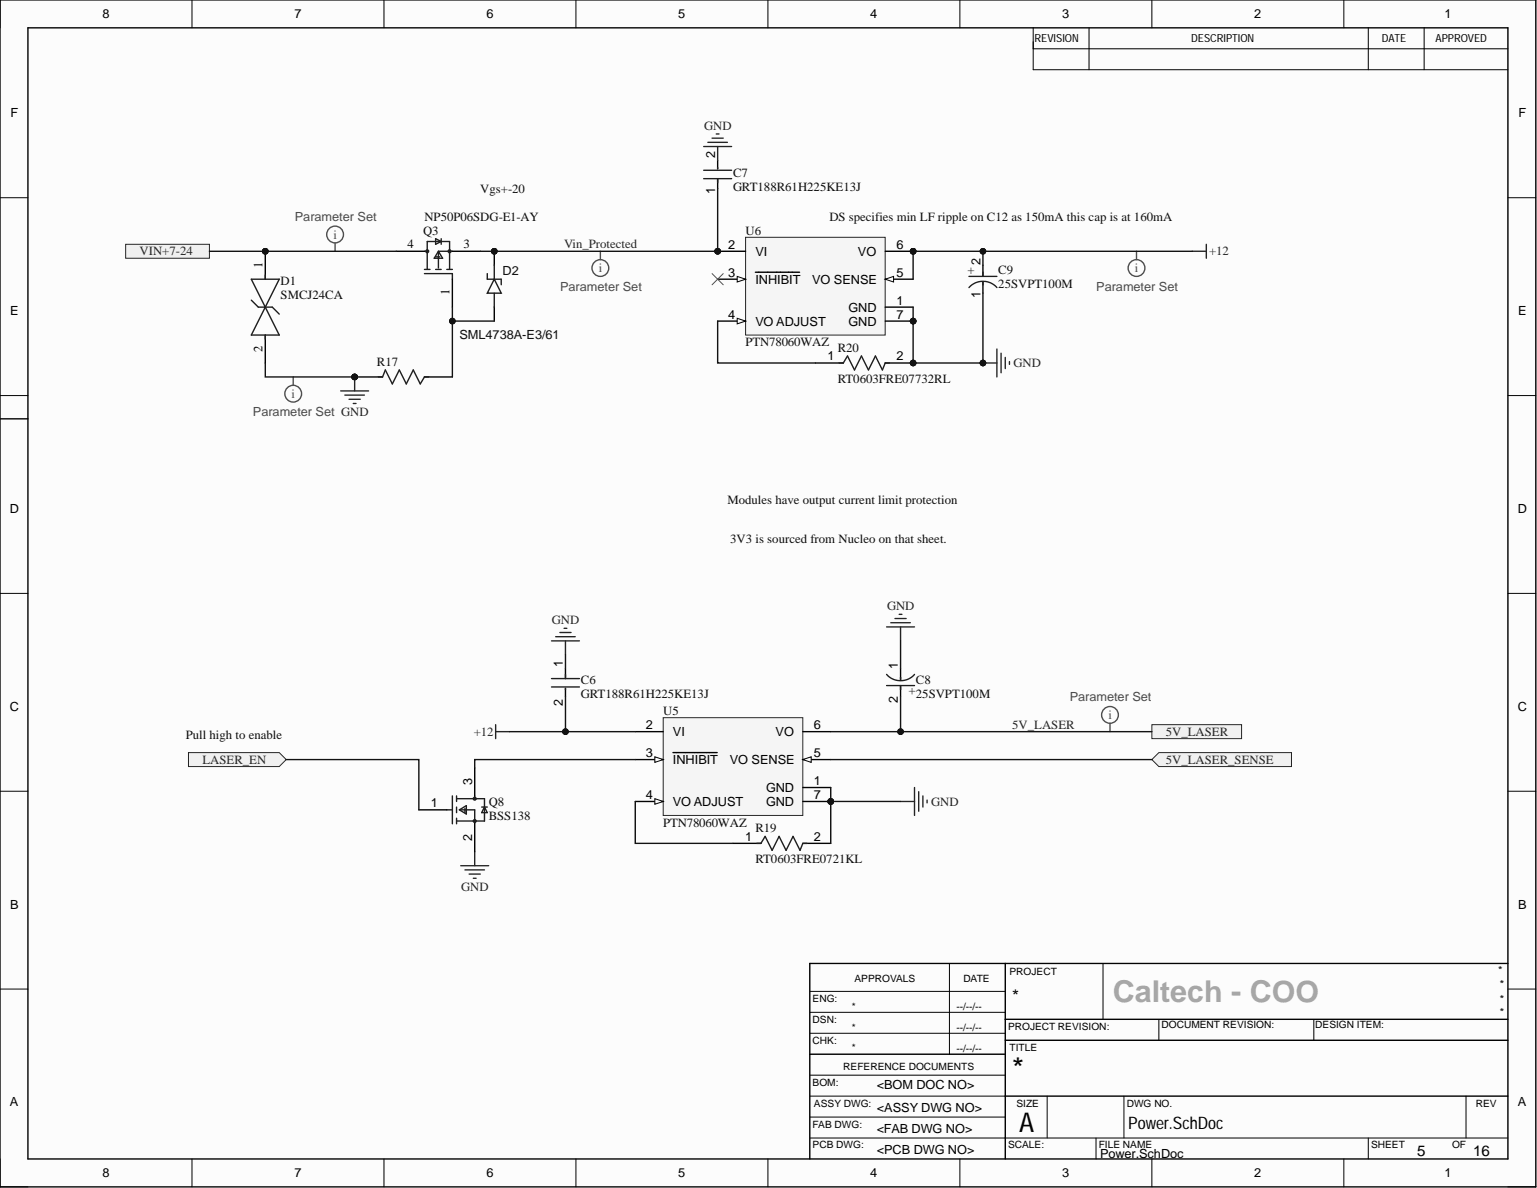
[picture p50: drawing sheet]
<svg xmlns="http://www.w3.org/2000/svg" width="279mm" height="216mm" viewBox="0 0 279 216" stroke-linecap="round" stroke-linejoin="round" font-family="sans-serif">
<defs><g id="words">
<text font-size="5.5" fill="#a6a6a6" x="202.3" y="182.1">Caltech - COO</text>
<text font-size="5.5" x="184" y="196">*</text>
<text font-size="4.9" x="185.3" y="205.8">A</text>
<text font-size="3.2" x="184" y="182">*</text>
<text font-size="3.1" x="205.1" y="205.1">Power.SchDoc</text>
<g font-size="2.7">
<text x="257.6" y="210">5</text>
<text x="267.8" y="210">16</text>
</g>
<g font-size="2.3">
<text x="18.6" y="3.3">8</text>
<text x="53.5" y="3.3">7</text>
<text x="88.4" y="3.3">6</text>
<text x="123.3" y="3.3">5</text>
<text x="158.2" y="3.3">4</text>
<text x="193.1" y="3.3">3</text>
<text x="228" y="3.3">2</text>
<text x="262.6" y="3.3">1</text>
<text x="1.9" y="21.3">F</text>
<text x="276" y="21.3">F</text>
<text x="130" y="28.7" transform="rotate(-90 130 28.7)">2</text>
<text x="130" y="35.3" transform="rotate(-90 130 35.3)">1</text>
<text x="74.1" y="45.2">4</text>
<text x="84.3" y="45.2">3</text>
<text x="132.4" y="45.2">2</text>
<text x="137.3" y="46.5">VI</text>
<text x="156" y="46.5">VO</text>
<text x="162.9" y="45.2">6</text>
<text x="47.7" y="48.7" transform="rotate(-90 47.7 48.7)">1</text>
<text x="81.7" y="53.6" transform="rotate(-90 81.7 53.6)">1</text>
<text x="132.4" y="50.3">3</text>
<text x="137.3" y="51.5">INHIBIT</text>
<text x="147.6" y="51.5">VO SENSE</text>
<text x="162.9" y="50.3">5</text>
<text x="178.2" y="48.2" transform="rotate(-90 178.2 48.2)">2</text>
<text x="1.9" y="57.3">E</text>
<text x="132.4" y="57.9">4</text>
<text x="137.3" y="59.2">VO ADJUST</text>
<text x="154.2" y="56.6">GND</text>
<text x="154.2" y="59.2">GND</text>
<text x="162.9" y="55.4">1</text>
<text x="162.9" y="57.9">7</text>
<text x="178.2" y="54.1" transform="rotate(-90 178.2 54.1)">1</text>
<text x="276" y="57.3">E</text>
<text x="47.7" y="64" transform="rotate(-90 47.7 64)">2</text>
<text x="150.4" y="65.5">1</text>
<text x="162.9" y="65.5">2</text>
<text x="1.8" y="93.2">D</text>
<text x="275.9" y="93.2">D</text>
<text x="102.3" y="121.3" transform="rotate(-90 102.3 121.3)">1</text>
<text x="163.2" y="121.5" transform="rotate(-90 163.2 121.5)">1</text>
<text x="1.8" y="129.2">C</text>
<text x="102.3" y="128.3" transform="rotate(-90 102.3 128.3)">2</text>
<text x="163.2" y="127.8" transform="rotate(-90 163.2 127.8)">2</text>
<text x="275.9" y="129.2">C</text>
<text x="117.4" y="132.5">2</text>
<text x="117.4" y="137.6">3</text>
<text x="122.3" y="133.8">VI</text>
<text x="141" y="133.8">VO</text>
<text x="148" y="137.6">5</text>
<text x="148" y="132.5">6</text>
<text x="85.8" y="142.6" transform="rotate(-90 85.8 142.6)">3</text>
<text x="122.3" y="138.8">INHIBIT</text>
<text x="132.7" y="138.8">VO SENSE</text>
<text x="139.3" y="143.9">GND</text>
<text x="148" y="142.7">1</text>
<text x="78.3" y="146.7">1</text>
<text x="117.4" y="145.2">4</text>
<text x="122.3" y="146.5">VO ADJUST</text>
<text x="139.3" y="146.5">GND</text>
<text x="148" y="145.2">7</text>
<text x="85.8" y="152.9" transform="rotate(-90 85.8 152.9)">2</text>
<text x="135.4" y="152.8">1</text>
<text x="148" y="152.8">2</text>
<text x="1.9" y="165.1">B</text>
<text x="276" y="165.1">B</text>
<text x="159.4" y="198">&lt;BOM DOC NO&gt;</text>
<text x="1.8" y="201.1">A</text>
<text x="159.4" y="202">&lt;ASSY DWG NO&gt;</text>
<text x="275.9" y="201.1">A</text>
<text x="159.4" y="209.7">&lt;PCB DWG NO&gt;</text>
<text x="159.4" y="205.8">&lt;FAB DWG NO&gt;</text>
<text x="18.6" y="214">8</text>
<text x="53.5" y="214">7</text>
<text x="88.4" y="214">6</text>
<text x="123.3" y="214">5</text>
<text x="158.2" y="214">4</text>
<text x="193.1" y="214">3</text>
<text x="200" y="210.4">Power.SchDoc</text>
<text x="228" y="214">2</text>
<text x="262.6" y="214">1</text>
</g>
<g font-size="2.3" fill="#262626">
<text x="128" y="23.6">GND</text>
<text x="25.4" y="46.4">VIN+7-24</text>
<text x="102.5" y="45.2">Vin_Protected</text>
<text x="219.8" y="46.4">+12</text>
<text x="184.3" y="66.7">GND</text>
<text x="100.3" y="113.4">GND</text>
<text x="161.3" y="110.9">GND</text>
<text x="86.1" y="133.7">+12</text>
<text x="184" y="132.5">5V_LASER</text>
<text x="211.9" y="133.7">5V_LASER</text>
<text x="36.8" y="138.8">LASER_EN</text>
<text x="211.9" y="138.8">5V_LASER_SENSE</text>
<text x="169.3" y="146.4">GND</text>
<text x="83.8" y="161.9">GND</text>
</g>
<g font-size="2.3" fill="#0e0e0e">
<text x="87.3" y="35">Vgs+-20</text>
<text x="133.2" y="32.2">C7</text>
<text x="133.2" y="34.8">GRT188R61H225KE13J</text>
<text x="77.2" y="40.1">NP50P06SDG-E1-AY</text>
<text x="150.8" y="40.1">DS specifies min LF ripple on C12 as 150mA this cap is at 160mA</text>
<text x="76.9" y="42.6">Q3</text>
<text x="135.5" y="42.6">U6</text>
<text x="51" y="51.8">D1</text>
<text x="91.4" y="50">D2</text>
<text x="175.9" y="49.7">+</text>
<text x="181.5" y="49.7">C9</text>
<text x="181.5" y="52.3">25SVPT100M</text>
<text x="51" y="54.3">SMCJ24CA</text>
<text x="83.5" y="61.7">SML4738A-E3/61</text>
<text x="135.5" y="62.9">PTN78060WAZ</text>
<text x="152.3" y="63.9">R20</text>
<text x="68.5" y="66.5">R17</text>
<text x="152.3" y="69.5">RT0603FRE07732RL</text>
<text x="132.2" y="91.6">Modules have output current limit protection</text>
<text x="132.7" y="98.7">3V3 is sourced from Nucleo on that sheet.</text>
<text x="105.6" y="124.3">C6</text>
<text x="166.5" y="125.1" transform="rotate(-180 166.5 125.1)">+</text>
<text x="166.5" y="124.3">C8</text>
<text x="105.6" y="126.9">GRT188R61H225KE13J</text>
<text x="120.6" y="129.9">U5</text>
<text x="166.5" y="126.9">25SVPT100M</text>
<text x="33.8" y="134.2">Pull high to enable</text>
<text x="88.8" y="146.4">Q8</text>
<text x="88.8" y="149">BSS138</text>
<text x="120.6" y="150.2">PTN78060WAZ</text>
<text x="137.3" y="151.2">R19</text>
<text x="137.3" y="156.8">RT0603FRE0721KL</text>
</g>
<g font-size="2.3" fill="#4c4c4c">
<text x="53.6" y="40.1">Parameter Set</text>
<text x="60.6" y="43.4">i</text>
<text x="101.8" y="52.8">Parameter Set</text>
<text x="108.8" y="49.5">i</text>
<text x="199.3" y="52.8">Parameter Set</text>
<text x="206.3" y="49.5">i</text>
<text x="46" y="75.7">Parameter Set GND</text>
<text x="53" y="72.3">i</text>
<text x="194.5" y="127.4">Parameter Set</text>
<text x="201.5" y="130.7">i</text>
</g>
<g font-size="2">
<text x="188.1" y="7.7">REVISION</text>
<text x="216.5" y="7.7">DESCRIPTION</text>
<text x="251.2" y="7.7">DATE</text>
<text x="261" y="7.7">APPROVED</text>
<text x="272.3" y="177">*</text>
<text x="272.6" y="179.6">*</text>
<text x="272.6" y="182.3">*</text>
<text x="272.6" y="184.6">*</text>
</g>
<g font-size="1.8">
<text x="155.3" y="178.5">APPROVALS</text>
<text x="175.1" y="178.5">DATE</text>
<text x="183.5" y="177.3">PROJECT</text>
<text x="147.7" y="182.1">ENG:</text>
<text x="147.7" y="185.9">DSN:</text>
<text x="154.8" y="183.6">*</text>
<text x="173.9" y="183.6">--/--/--</text>
<text x="147.7" y="189.7">CHK:</text>
<text x="154.8" y="187.4">*</text>
<text x="154.8" y="191">*</text>
<text x="173.9" y="187.4">--/--/--</text>
<text x="173.9" y="191.2">--/--/--</text>
<text x="183.2" y="187.1">PROJECT REVISION:</text>
<text x="183.5" y="191">TITLE</text>
<text x="211.2" y="186.9">DOCUMENT REVISION:</text>
<text x="239.1" y="186.9">DESIGN ITEM:</text>
<text x="147.7" y="197.3">BOM:</text>
<text x="153.3" y="194.5">REFERENCE DOCUMENTS</text>
<text x="148" y="201.1">ASSY DWG:</text>
<text x="184.8" y="201.1">SIZE</text>
<text x="204.8" y="201.1">DWG NO.</text>
<text x="268.3" y="201.1">REV</text>
<text x="147.7" y="204.9">FAB DWG:</text>
<text x="147.7" y="208.7">PCB DWG:</text>
<text x="183.2" y="208.7">SCALE:</text>
<text x="199.7" y="208.7">FILE NAME</text>
<text x="249.2" y="208.7">SHEET</text>
<text x="264" y="208.7">OF</text>
</g>
</g></defs>
<g fill="#fcfcfc">
<path d="M0 0h279.2v215.7h-279.2z" fill-rule="evenodd"/>
<path d="M5.1 5.1h269v205.5h-269z" fill-rule="evenodd"/>
</g>
<g fill="none" stroke="#000" stroke-width=".18">
<path d="M0 0v5.1M34.9 0v5.1M69.8 0v5.1M104.7 0v5.1M139.6 0v5.1M174.5 0v5.1M209.4 0v5.1M244.3 0v5.1M187.8 5.1v7.6h86.3M187.8 8.9h86.3M198 5.1v7.6M248.7 5.1v7.6"/>
<path d="M258.9 5.1v7.6M0 35.9h5.1M274.1 35.9h5.1M0 71.9h5.1M274.1 71.9h5.1M0 107.8h5.1M274.1 107.8h5.1M0 143.8h5.1M274.1 143.8h5.1M0 179.7h5.1M172.6 175.1v16.5M200.5 175.1v10.1"/>
<path d="M274.1 179.7h5.1M147.2 184h35.5M147.2 180.2h35.5M147.2 187.8h35.5M147.2 199.2h35.5M147.2 195.4h35.5M190.4 199.2v7.6M204.3 199.2v7.6M210.7 185.2v3.9M238.8 185.2v3.9M266.5 199.2v7.6M0 210.6v5.1h5.1"/>
<path d="M34.9 210.6v5.1M69.8 210.6v5.1M104.7 210.6v5.1M139.6 210.6v5.1M147.2 206.8h126.9M147.2 203h35.5M174.5 210.6v5.1M199.2 206.8v3.8M209.4 210.6v5.1M244.3 210.6v5.1M248.7 206.8v3.8M274.1 215.7h5.1"/>
</g>
<path d="M0 0h279.2v215.7h-279.2zM5.1 5.1h269v205.5h-269zM0 76.1h5.1M182.7 175.1v35.5M274.1 175.1h-126.9v35.5M147.2 191.6h35.5M182.7 185.2h91.4M182.7 189.1h91.4M182.7 199.2h91.4" fill="none" stroke="#000" stroke-width=".25"/>
<path d="M209.4 131.7h16.3v2.5h-16.3z" fill-rule="evenodd" fill="#f0f0f0"/>
<path d="M209.4 131.7h16.3v2.5h-16.3z" fill="none" stroke="#262626" stroke-width=".18"/>
<path d="M34.3 136.8h16.5l1.2 1.2-1.2 1.3h-16.5z" fill-rule="evenodd" fill="#f0f0f0"/>
<path d="M34.3 136.8h16.5l1.2 1.2-1.2 1.3h-16.5z" fill="none" stroke="#262626" stroke-width=".18"/>
<path d="M22.8 44.4h15.3v2.5h-15.3z" fill-rule="evenodd" fill="#f0f0f0"/>
<path d="M22.8 44.4h15.3v2.5h-15.3z" fill="none" stroke="#262626" stroke-width=".18"/>
<circle cx="130.5" cy="45.7" r=".51" fill="#0e0e0e"/>
<circle cx="130.5" cy="45.7" r=".51" fill="none" stroke="#0e0e0e" stroke-width=".18"/>
<circle cx="166" cy="45.7" r=".51" fill="#0e0e0e"/>
<circle cx="166" cy="45.7" r=".51" fill="none" stroke="#0e0e0e" stroke-width=".18"/>
<circle cx="166" cy="58.4" r=".51" fill="#0e0e0e"/>
<circle cx="166" cy="58.4" r=".51" fill="none" stroke="#0e0e0e" stroke-width=".18"/>
<path d="M135.5 43.1h25.4v17.8h-25.4z" fill-rule="evenodd" fill="#f5f5f5"/>
<path d="M135.5 43.1h25.4v17.8h-25.4z" fill="none" stroke="#262626" stroke-width=".18"/>
<path d="M130.5 45.7h5M160.9 55.8h5.1" fill="none" stroke="#000" stroke-width=".25"/>
<circle cx="130.5" cy="45.7" r=".51" fill="#0e0e0e"/>
<circle cx="130.5" cy="45.7" r=".51" fill="none" stroke="#0e0e0e" stroke-width=".18"/>
<path d="M130.5 50.7h5" fill="none" stroke="#000" stroke-width=".25"/>
<path d="M134 50.2l1.5 .5-1.5 .5z" fill="#fbfbfb"/>
<path d="M134 50.2l1.5 .5-1.5 .5z" fill="none" stroke="#000" stroke-width=".18"/>
<path d="M130.5 58.4h5M137.3 49.5h8" fill="none" stroke="#000" stroke-width=".25"/>
<path d="M134 57.8l1.5 .6-1.5 .5z" fill="#fbfbfb"/>
<path d="M134 57.8l1.5 .6-1.5 .5z" fill="none" stroke="#000" stroke-width=".18"/>
<path d="M160.9 50.7h5.1" fill="none" stroke="#000" stroke-width=".25"/>
<path d="M160.9 50.7l1.5-.5v1z" fill="#fbfbfb"/>
<path d="M160.9 50.7l1.5-.5v1z" fill="none" stroke="#000" stroke-width=".18"/>
<path d="M160.9 45.7h5.1" fill="none" stroke="#000" stroke-width=".25"/>
<circle cx="166" cy="45.7" r=".51" fill="#0e0e0e"/>
<circle cx="166" cy="45.7" r=".51" fill="none" stroke="#0e0e0e" stroke-width=".18"/>
<path d="M160.9 58.4h5.1" fill="none" stroke="#000" stroke-width=".25"/>
<circle cx="166" cy="58.4" r=".51" fill="#0e0e0e"/>
<circle cx="166" cy="58.4" r=".51" fill="none" stroke="#0e0e0e" stroke-width=".18"/>
<circle cx="151" cy="145.7" r=".51" fill="#0e0e0e"/>
<circle cx="151" cy="145.7" r=".51" fill="none" stroke="#0e0e0e" stroke-width=".18"/>
<path d="M120.6 130.4h25.3v17.8h-25.3z" fill-rule="evenodd" fill="#f5f5f5"/>
<path d="M120.6 130.4h25.3v17.8h-25.3z" fill="none" stroke="#262626" stroke-width=".18"/>
<path d="M115.5 133h5.1M115.5 138h5.1M145.9 143.1h5.1" fill="none" stroke="#000" stroke-width=".25"/>
<path d="M119 137.5l1.6 .5-1.6 .5z" fill="#fbfbfb"/>
<path d="M119 137.5l1.6 .5-1.6 .5z" fill="none" stroke="#000" stroke-width=".18"/>
<path d="M122.3 136.8h8.1M115.5 145.7h5.1" fill="none" stroke="#000" stroke-width=".25"/>
<path d="M119 145.1l1.6 .6-1.6 .5z" fill="#fbfbfb"/>
<path d="M119 145.1l1.6 .6-1.6 .5z" fill="none" stroke="#000" stroke-width=".18"/>
<path d="M145.9 138h5.1" fill="none" stroke="#000" stroke-width=".25"/>
<path d="M145.9 138l1.6-.5v1z" fill="#fbfbfb"/>
<path d="M145.9 138l1.6-.5v1z" fill="none" stroke="#000" stroke-width=".18"/>
<path d="M145.9 133h5.1M145.9 145.7h5.1" fill="none" stroke="#000" stroke-width=".25"/>
<circle cx="151" cy="145.7" r=".51" fill="#0e0e0e"/>
<circle cx="151" cy="145.7" r=".51" fill="none" stroke="#0e0e0e" stroke-width=".18"/>
<path d="M209.4 138l1.3-1.2h24.1v2.5h-24.1z" fill-rule="evenodd" fill="#f0f0f0"/>
<path d="M209.4 138l1.3-1.2h24.1v2.5h-24.1z" fill="none" stroke="#262626" stroke-width=".18"/>
<path d="M72.1 45.7h5.1M82.2 50.7v5.1M82.2 45.7h5.1M178.7 48.2v2M178.7 51.2v2.1M163.7 121.5v2.1M163.7 124.6v2" fill="none" stroke="#000" stroke-width=".25"/>
<g fill="none" stroke="#1c1c1c" stroke-width=".25">
<path d="M77.2 49.7h5v1M77.2 49h1M77.2 45.7h.5M77.7 49v-5.1h4v5.1M79.2 49h1M79.2 46.7h.7M79.2 43.4l1 .5-1 .5zM79.7 45.9v2.8M79.7 45.7l.8 1.2h-1.6zM79.7 45.7h2.5M80.2 43.4v1M81.2 49h1"/>
<path d="M176.1 52.3a3.4 3.4 0 0 1 5.1 0M176.1 50.2h5.1M178.7 49.5v.7M178.7 51.2v.6M161.2 122.6a3.4 3.4 0 0 0 5 0M161.2 124.6h5M163.7 123.1v.5M163.7 124.6v.8"/>
<circle cx="77.7" cy="45.7" r=".25"/>
<circle cx="81.7" cy="45.7" r=".25"/>
</g>
<circle cx="89.8" cy="45.7" r=".51" fill="#0e0e0e"/>
<circle cx="89.8" cy="45.7" r=".51" fill="none" stroke="#0e0e0e" stroke-width=".18"/>
<path d="M89.8 45.7v2.5" fill="none" stroke="#000" stroke-width=".25"/>
<circle cx="89.8" cy="45.7" r=".51" fill="#0e0e0e"/>
<circle cx="89.8" cy="45.7" r=".51" fill="none" stroke="#0e0e0e" stroke-width=".18"/>
<path d="M89.8 55.8v2.6" fill="none" stroke="#000" stroke-width=".25"/>
<path d="M88.6 49.7v1h2.5v1.1M89.8 50.7l1.3 2.6h-2.5zM89.8 48.2v2.5M89.8 53.3v2.5" fill="none" stroke="#1c1c1c" stroke-width=".25"/>
<g fill="none" stroke="#262626" stroke-width=".25">
<path d="M216.8 45.7h2.5M219.3 44.4v2.5M178.7 66h2.5M181.2 63.4v5.1M182 64.2v3.5M182.7 65v2M183.5 65.7v.5M90.1 131.7v2.5M90.1 133h2.5M163.7 145.7h2.5M166.2 143.1v5.1M167 143.9v3.5"/>
<path d="M167.8 144.6v2.1M168.5 145.4v.5"/>
</g>
<circle cx="178.7" cy="66" r=".51" fill="#0e0e0e"/>
<circle cx="178.7" cy="66" r=".51" fill="none" stroke="#0e0e0e" stroke-width=".18"/>
<g fill="none" stroke="#4c4c4c" stroke-width=".25">
<path d="M60.9 44.1v1.6M109.1 45.7v1.5M206.6 45.7v1.5M201.8 131.4v1.6"/>
<circle cx="60.9" cy="42.6" r="1.52"/>
<circle cx="109.1" cy="48.7" r="1.52"/>
<circle cx="206.6" cy="48.7" r="1.52"/>
<circle cx="201.8" cy="129.9" r="1.52"/>
</g>
<path d="M133.2 153.3h5.1M145.9 153.3h5.1" fill="none" stroke="#000" stroke-width=".25"/>
<path d="M137.6 153.3h.7l.8-1.3 1.3 2.5 1.2-2.5 1.3 2.5 1.3-2.5 1.2 2.5 .5-1.2h.8" fill="none" stroke="#1c1c1c" stroke-width=".25"/>
<circle cx="166" cy="66" r=".51" fill="#0e0e0e"/>
<circle cx="166" cy="66" r=".51" fill="none" stroke="#0e0e0e" stroke-width=".18"/>
<path d="M148.2 66h5.1M160.9 66h5.1" fill="none" stroke="#000" stroke-width=".25"/>
<circle cx="166" cy="66" r=".51" fill="#0e0e0e"/>
<circle cx="166" cy="66" r=".51" fill="none" stroke="#0e0e0e" stroke-width=".18"/>
<path d="M127.9 32.5h5.1M127.9 30.9h5.1M130.5 30.4v.3M130.5 32.5v.7M152.5 66h.8l.8-1.3 1.2 2.5 1.3-2.5 1.3 2.5 1.2-2.5 1.3 2.5 .5-1.2h.8" fill="none" stroke="#1c1c1c" stroke-width=".25"/>
<path d="M130.5 29.2v1.5M130.5 32.5v1.7" fill="none" stroke="#000" stroke-width=".25"/>
<circle cx="64.5" cy="68.5" r=".51" fill="#0e0e0e"/>
<circle cx="64.5" cy="68.5" r=".51" fill="none" stroke="#0e0e0e" stroke-width=".18"/>
<path d="M64.5 68.5h5M77.2 68.5h5" fill="none" stroke="#000" stroke-width=".25"/>
<circle cx="64.5" cy="68.5" r=".51" fill="#0e0e0e"/>
<circle cx="64.5" cy="68.5" r=".51" fill="none" stroke="#0e0e0e" stroke-width=".18"/>
<path d="M68.8 68.5h.7l.6-1.3 1.2 2.6 1.3-2.6 1.3 2.6 1.2-2.6 1.3 2.6 .8-1.3h.7M100.3 123.3h5M100.3 124.8h5M102.8 122.6v.7M102.8 125.1v.3" fill="none" stroke="#1c1c1c" stroke-width=".25"/>
<path d="M102.8 121.5v1.8M102.8 125.1v1.5" fill="none" stroke="#000" stroke-width=".25"/>
<g fill="none" stroke="#262626" stroke-width=".25">
<path d="M127.9 26.6h5.1M128.7 25.9h3.5M129.4 25.1h2.1M130.2 24.3h.5M130.5 26.6v2.6M61.9 71h5.1M62.7 71.8h3.5M63.5 72.6h2M64.2 73.3h.5M64.5 68.5v2.5M100.3 116.5h5M101 115.7h3.6"/>
<path d="M101.8 114.9h2M102.5 114.2h.5M102.8 116.5v2.5M161.2 113.9h5M161.9 113.2h3.6M162.7 112.4h2M163.5 111.6h.5M163.7 113.9v2.6M83.8 157.3h5M84.5 158.1h3.6M85.3 158.9h2M86 159.6h.5"/>
<path d="M86.3 154.8v2.5"/>
</g>
<path d="M129.4 49.7l2.1 2.1M131.5 49.7l-2.1 2.1" fill="none" stroke="#4c4c4c" stroke-width=".18"/>
<circle cx="64.5" cy="68.5" r=".51" fill="#0e0e0e"/>
<circle cx="64.5" cy="68.5" r=".51" fill="none" stroke="#0e0e0e" stroke-width=".18"/>
<circle cx="48.2" cy="45.7" r=".51" fill="#0e0e0e"/>
<circle cx="48.2" cy="45.7" r=".51" fill="none" stroke="#0e0e0e" stroke-width=".18"/>
<path d="M48.2 45.7v5" fill="none" stroke="#000" stroke-width=".25"/>
<circle cx="48.2" cy="45.7" r=".51" fill="#0e0e0e"/>
<circle cx="48.2" cy="45.7" r=".51" fill="none" stroke="#0e0e0e" stroke-width=".18"/>
<path d="M48.2 60.9v5.1M86.3 139.6v5M76.1 147.2h5.1M86.3 149.7v5.1" fill="none" stroke="#000" stroke-width=".25"/>
<g fill="none" stroke="#1c1c1c" stroke-width=".25">
<path d="M45.7 50.7h5.1l-5.1 10.2h5.1zM45.7 54.5l1.3 1.3h2.5l1.3 1.3M48.2 50v.7M48.2 60.9v.8M81.2 147.2h1M82.2 144.6v5.1M83 144.6v1.1M83 146.7v1M83 148.7v1M83 145.1h5.1v4.1h-5.1M83.5 147.2l1.3-.8v1.5zM83.8 147.2h2.5v2.5"/>
<path d="M84.5 146.9v.8M86.3 144.6v.5M87.6 146.7h1M88.1 146.7l.5 1h-1z"/>
<circle cx="86.3" cy="149.2" r=".25"/>
<circle cx="86.3" cy="145.1" r=".25"/>
</g>
<g fill="none" stroke="#4c4c4c" stroke-width=".25">
<path d="M53.3 68.5v1.5"/>
<circle cx="53.3" cy="71.6" r="1.52"/>
</g>
<path d="M151 133h58.4" fill="none" stroke="#0e0e0e" stroke-width=".25"/>
<circle cx="163.7" cy="133" r=".51" fill="#0e0e0e"/>
<circle cx="163.7" cy="133" r=".51" fill="none" stroke="#0e0e0e" stroke-width=".18"/>
<path d="M166 55.8v2.6" fill="none" stroke="#0e0e0e" stroke-width=".25"/>
<circle cx="166" cy="58.4" r=".51" fill="#0e0e0e"/>
<circle cx="166" cy="58.4" r=".51" fill="none" stroke="#0e0e0e" stroke-width=".18"/>
<path d="M151 143.1v2.6h12.7" fill="none" stroke="#0e0e0e" stroke-width=".25"/>
<circle cx="151" cy="145.7" r=".51" fill="#0e0e0e"/>
<circle cx="151" cy="145.7" r=".51" fill="none" stroke="#0e0e0e" stroke-width=".18"/>
<path d="M166 45.7v5" fill="none" stroke="#0e0e0e" stroke-width=".25"/>
<circle cx="166" cy="45.7" r=".51" fill="#0e0e0e"/>
<circle cx="166" cy="45.7" r=".51" fill="none" stroke="#0e0e0e" stroke-width=".18"/>
<path d="M130.5 58.4v7.6h17.7M178.7 53.3v12.7M115.5 145.7v7.6h17.7" fill="none" stroke="#0e0e0e" stroke-width=".25"/>
<circle cx="178.7" cy="66" r=".51" fill="#0e0e0e"/>
<circle cx="178.7" cy="66" r=".51" fill="none" stroke="#0e0e0e" stroke-width=".18"/>
<path d="M38.1 45.7h34" fill="none" stroke="#0e0e0e" stroke-width=".25"/>
<circle cx="48.2" cy="45.7" r=".51" fill="#0e0e0e"/>
<circle cx="48.2" cy="45.7" r=".51" fill="none" stroke="#0e0e0e" stroke-width=".18"/>
<path d="M166 45.7h50.8" fill="none" stroke="#0e0e0e" stroke-width=".25"/>
<circle cx="166" cy="45.7" r=".51" fill="#0e0e0e"/>
<circle cx="166" cy="45.7" r=".51" fill="none" stroke="#0e0e0e" stroke-width=".18"/>
<circle cx="178.7" cy="45.7" r=".51" fill="#0e0e0e"/>
<circle cx="178.7" cy="45.7" r=".51" fill="none" stroke="#0e0e0e" stroke-width=".18"/>
<path d="M92.6 133h22.9" fill="none" stroke="#0e0e0e" stroke-width=".25"/>
<circle cx="102.8" cy="133" r=".51" fill="#0e0e0e"/>
<circle cx="102.8" cy="133" r=".51" fill="none" stroke="#0e0e0e" stroke-width=".18"/>
<path d="M82.2 55.8v12.7M151 138h58.4" fill="none" stroke="#0e0e0e" stroke-width=".25"/>
<circle cx="82.2" cy="58.4" r=".51" fill="#0e0e0e"/>
<circle cx="82.2" cy="58.4" r=".51" fill="none" stroke="#0e0e0e" stroke-width=".18"/>
<path d="M178.7 45.7v2.5" fill="none" stroke="#0e0e0e" stroke-width=".25"/>
<circle cx="178.7" cy="45.7" r=".51" fill="#0e0e0e"/>
<circle cx="178.7" cy="45.7" r=".51" fill="none" stroke="#0e0e0e" stroke-width=".18"/>
<path d="M151 145.7v7.6" fill="none" stroke="#0e0e0e" stroke-width=".25"/>
<circle cx="151" cy="145.7" r=".51" fill="#0e0e0e"/>
<circle cx="151" cy="145.7" r=".51" fill="none" stroke="#0e0e0e" stroke-width=".18"/>
<path d="M166 58.4v7.6h12.7M102.8 119v2.5" fill="none" stroke="#0e0e0e" stroke-width=".25"/>
<circle cx="166" cy="58.4" r=".51" fill="#0e0e0e"/>
<circle cx="166" cy="58.4" r=".51" fill="none" stroke="#0e0e0e" stroke-width=".18"/>
<circle cx="166" cy="66" r=".51" fill="#0e0e0e"/>
<circle cx="166" cy="66" r=".51" fill="none" stroke="#0e0e0e" stroke-width=".18"/>
<circle cx="178.7" cy="66" r=".51" fill="#0e0e0e"/>
<circle cx="178.7" cy="66" r=".51" fill="none" stroke="#0e0e0e" stroke-width=".18"/>
<path d="M82.2 58.4h7.6" fill="none" stroke="#0e0e0e" stroke-width=".25"/>
<circle cx="82.2" cy="58.4" r=".51" fill="#0e0e0e"/>
<circle cx="82.2" cy="58.4" r=".51" fill="none" stroke="#0e0e0e" stroke-width=".18"/>
<path d="M102.8 126.6v6.4" fill="none" stroke="#0e0e0e" stroke-width=".25"/>
<circle cx="102.8" cy="133" r=".51" fill="#0e0e0e"/>
<circle cx="102.8" cy="133" r=".51" fill="none" stroke="#0e0e0e" stroke-width=".18"/>
<path d="M163.7 116.5v5M163.7 126.6v6.4" fill="none" stroke="#0e0e0e" stroke-width=".25"/>
<circle cx="163.7" cy="133" r=".51" fill="#0e0e0e"/>
<circle cx="163.7" cy="133" r=".51" fill="none" stroke="#0e0e0e" stroke-width=".18"/>
<path d="M48.2 66v2.5h16.3" fill="none" stroke="#0e0e0e" stroke-width=".25"/>
<circle cx="64.5" cy="68.5" r=".51" fill="#0e0e0e"/>
<circle cx="64.5" cy="68.5" r=".51" fill="none" stroke="#0e0e0e" stroke-width=".18"/>
<path d="M130.5 34.2v11.5h-43.2" fill="none" stroke="#0e0e0e" stroke-width=".25"/>
<circle cx="89.8" cy="45.7" r=".51" fill="#0e0e0e"/>
<circle cx="89.8" cy="45.7" r=".51" fill="none" stroke="#0e0e0e" stroke-width=".18"/>
<circle cx="130.5" cy="45.7" r=".51" fill="#0e0e0e"/>
<circle cx="130.5" cy="45.7" r=".51" fill="none" stroke="#0e0e0e" stroke-width=".18"/>
<path d="M52 138h24.1v9.2M115.5 138h-29.2v1.6" fill="none" stroke="#0e0e0e" stroke-width=".25"/>
<use href="#words"/>
</svg>
